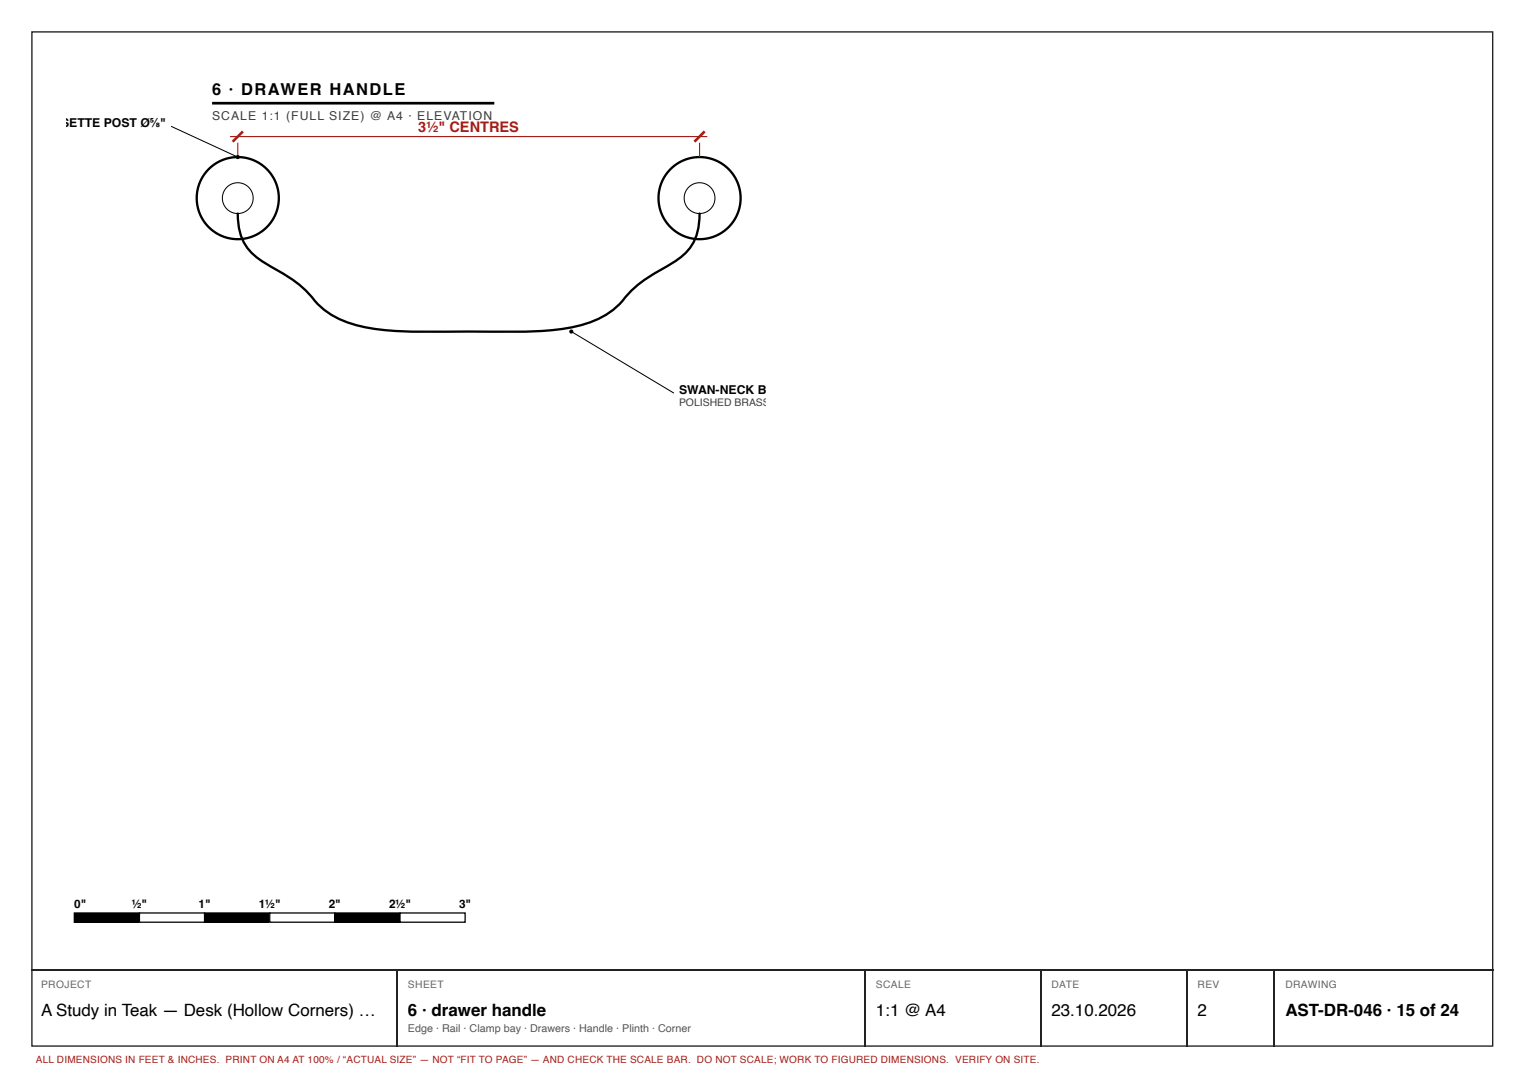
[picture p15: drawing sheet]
<svg xmlns="http://www.w3.org/2000/svg" width="297mm" height="210mm" viewBox="0 0 297 210" stroke-linecap="round" stroke-linejoin="round" font-family="sans-serif">
<defs><g id="words">
<g font-size="3.3">
<text x="8" y="197.9">A Study in Teak — Desk (Hollow Corners) …</text>
<text x="79.5" y="197.9">6 · drawer handle</text>
<text x="170.7" y="197.9">1:1 @ A4</text>
<text x="204.9" y="197.9">23.10.2026</text>
<text x="233.4" y="197.9">2</text>
<text x="250.5" y="197.9">AST-DR-046 · 15 of 24</text>
</g>
<text font-size="3.2" x="41.3" y="18.6">6 · DRAWER HANDLE</text>
<text font-size="2.8" fill="#a51d17" x="81.5" y="25.8">3½&quot; CENTRES</text>
<text font-size="2.4" fill="#3d3d3d" x="41.3" y="23.4">SCALE 1:1 (FULL SIZE) @ A4 · ELEVATION</text>
<g font-size="2.4">
<text x="11.9" y="24.8">SETTE POST Ø⅝&quot;</text>
<text x="132.3" y="76.8">SWAN-NECK B</text>
</g>
<g font-size="2.3">
<text x="14.5" y="176.9">0&quot;</text>
<text x="25.7" y="176.9">½&quot;</text>
<text x="38.7" y="176.9">1&quot;</text>
<text x="50.4" y="176.9">1½&quot;</text>
<text x="64.1" y="176.9">2&quot;</text>
<text x="75.8" y="176.9">2½&quot;</text>
<text x="89.5" y="176.9">3&quot;</text>
</g>
<text font-size="2.1" fill="#555" x="79.5" y="201.1">Edge · Rail · Clamp bay · Drawers · Handle · Plinth · Corner</text>
<text font-size="2" fill="#3d3d3d" x="132.3" y="79.1">POLISHED BRASS</text>
<g font-size="2" fill="#666">
<text x="8" y="192.6">PROJECT</text>
<text x="79.5" y="192.6">SHEET</text>
<text x="170.7" y="192.6">SCALE</text>
<text x="204.9" y="192.6">DATE</text>
<text x="233.4" y="192.6">REV</text>
<text x="250.5" y="192.6">DRAWING</text>
</g>
<text font-size="1.9" fill="#a51d17" x="7" y="207.2">ALL DIMENSIONS IN FEET &amp; INCHES. PRINT ON A4 AT 100% / “ACTUAL SIZE” — NOT “FIT TO PAGE” — AND CHECK THE SCALE BAR. DO NOT SCALE; WORK TO FIGURED DIMENSIONS. VERIFY ON SITE.</text>
</g></defs>
<path d="M6.2 6.2h284.7v197.7h-284.7z" fill="none" stroke="#222" stroke-width=".26"/>
<path d="M41.3 20.1h55" fill="none" stroke="#000" stroke-width=".52"/>
<g fill="none" stroke="#000" stroke-width=".45">
<path d="M46.3 41.6a10.1 10.1 0 0 0 5.8 10 27.2 27.2 0 0 1 9.2 7 17.6 17.6 0 0 0 11.1 5.4 125.2 125.2 0 0 0 18.9 .6 125.2 125.2 0 0 0 19-.6 17.4 17.4 0 0 0 12.1-6.7 29.7 29.7 0 0 1 8.2-5.7 10.1 10.1 0 0 0 5.7-10"/>
<circle cx="46.3" cy="38.6" r="8"/>
<circle cx="136.3" cy="38.6" r="8"/>
</g>
<g fill="none" stroke="#000" stroke-width=".2">
<path d="M33.3 24.6l13 6M111.3 64.6l20 12"/>
<circle cx="46.3" cy="38.6" r="3"/>
<circle cx="136.3" cy="38.6" r="3"/>
</g>
<path d="M44.8 26.6h93M46.3 27.8v2.8M136.3 27.8v2.8" fill="none" stroke="#a51d17" stroke-width=".22"/>
<path d="M47.3 25.6l-2 2M137.3 25.6l-2 2" fill="none" stroke="#a51d17" stroke-width=".51"/>
<g fill="#000">
<path d="M14.5 177.9h12.7v1.8h-12.7z"/>
<circle cx="46.3" cy="30.6" r=".4"/>
<circle cx="111.3" cy="64.6" r=".4"/>
</g>
<path d="M14.5 177.9h12.7v1.8h-12.7z" fill="none" stroke="#000" stroke-width=".25"/>
<path d="M27.2 177.9h12.7v1.8h-12.7z" fill="#fff"/>
<path d="M27.2 177.9h12.7v1.8h-12.7zM39.9 177.9h12.7v1.8h-12.7z" fill="none" stroke="#000" stroke-width=".25"/>
<path d="M39.9 177.9h12.7v1.8h-12.7z" fill="#000"/>
<path d="M52.6 177.9h12.7v1.8h-12.7z" fill="#fff"/>
<path d="M52.6 177.9h12.7v1.8h-12.7zM65.3 177.9h12.7v1.8h-12.7z" fill="none" stroke="#000" stroke-width=".25"/>
<path d="M65.3 177.9h12.7v1.8h-12.7z" fill="#000"/>
<path d="M78 177.9h12.6v1.8h-12.6z" fill="#fff"/>
<path d="M78 177.9h12.6v1.8h-12.6z" fill="none" stroke="#000" stroke-width=".25"/>
<path d="M6.1 189h284.9M77.4 189.2v14.8M168.7 189.2v14.8M202.8 189.2v14.8M231.4 189.2v14.8M248.3 189.2v14.8" fill="none" stroke="#222" stroke-width=".26"/>
<use href="#words"/>
</svg>
